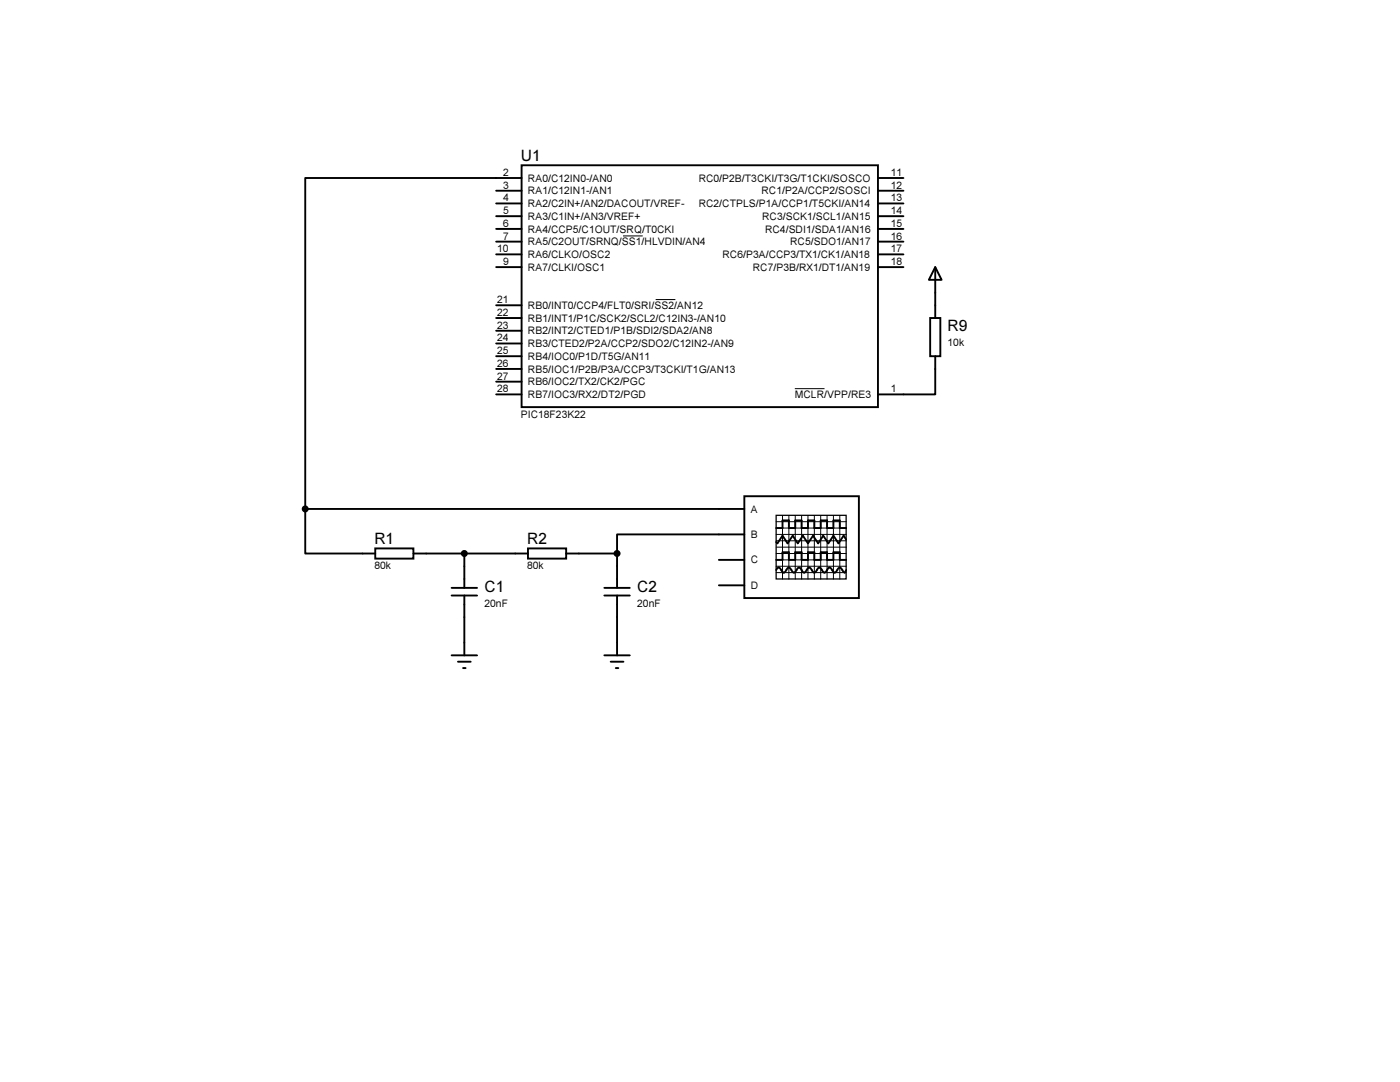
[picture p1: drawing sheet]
<svg xmlns="http://www.w3.org/2000/svg" width="279mm" height="216mm" viewBox="0 0 279 216" stroke-linecap="round" stroke-linejoin="round" font-family="sans-serif">
<defs><g id="words">
<g font-size="3.1">
<text x="103.9" y="32.1">U1</text>
<text x="189.1" y="66.1">R9</text>
<text x="74.7" y="108.5">R1</text>
<text x="105.2" y="108.5">R2</text>
<text x="96.7" y="118.2">C1</text>
<text x="127.2" y="118.2">C2</text>
</g>
<g font-size="2.1">
<text x="100.4" y="35.1">2</text>
<text x="177.8" y="35.1">11</text>
<text x="100.4" y="37.6">3</text>
<text x="100.4" y="40.2">4</text>
<text x="105.4" y="36.2">RA0/C12IN0-/AN0</text>
<text x="105.4" y="38.8">RA1/C12IN1-/AN1</text>
<text x="105.4" y="41.3">RA2/C2IN+/AN2/DACOUT/VREF-</text>
<text x="139.4" y="36.2">RC0/P2B/T3CKI/T3G/T1CKI/SOSCO</text>
<text x="139.4" y="41.3">RC2/CTPLS/P1A/CCP1/T5CKI/AN14</text>
<text x="152" y="38.8">RC1/P2A/CCP2/SOSCI</text>
<text x="177.8" y="37.6">12</text>
<text x="177.8" y="40.2">13</text>
<text x="100.4" y="45.3">6</text>
<text x="100.4" y="42.7">5</text>
<text x="100.4" y="47.8">7</text>
<text x="105.4" y="46.4">RA4/CCP5/C1OUT/SRQ/T0CKI</text>
<text x="105.4" y="43.9">RA3/C1IN+/AN3/VREF+</text>
<text x="152.1" y="43.9">RC3/SCK1/SCL1/AN15</text>
<text x="152.7" y="46.4">RC4/SDI1/SDA1/AN16</text>
<text x="177.8" y="47.8">16</text>
<text x="177.8" y="42.7">14</text>
<text x="177.8" y="45.3">15</text>
<text x="99.2" y="50.3">10</text>
<text x="100.4" y="52.9">9</text>
<text x="105.4" y="51.5">RA6/CLKO/OSC2</text>
<text x="105.4" y="48.9">RA5/C2OUT/SRNQ/SS1/HLVDIN/AN4</text>
<text x="144.2" y="51.5">RC6/P3A/CCP3/TX1/CK1/AN18</text>
<text x="157.7" y="48.9">RC5/SDO1/AN17</text>
<text x="177.8" y="52.9">18</text>
<text x="177.8" y="50.3">17</text>
<text x="105.4" y="54">RA7/CLKI/OSC1</text>
<text x="150.2" y="54">RC7/P3B/RX1/DT1/AN19</text>
<text x="99.2" y="63">22</text>
<text x="99.2" y="65.6">23</text>
<text x="99.2" y="60.5">21</text>
<text x="105.4" y="61.6">RB0/INT0/CCP4/FLT0/SRI/SS2/AN12</text>
<text x="105.4" y="64.2">RB1/INT1/P1C/SCK2/SCL2/C12IN3-/AN10</text>
<text x="99.2" y="70.7">25</text>
<text x="99.2" y="68.1">24</text>
<text x="105.4" y="71.8">RB4/IOC0/P1D/T5G/AN11</text>
<text x="105.4" y="66.7">RB2/INT2/CTED1/P1B/SDI2/SDA2/AN8</text>
<text x="105.4" y="69.3">RB3/CTED2/P2A/CCP2/SDO2/C12IN2-/AN9</text>
<text x="189.1" y="69">10k</text>
<text x="99.2" y="73.2">26</text>
<text x="99.2" y="75.7">27</text>
<text x="105.4" y="74.3">RB5/IOC1/P2B/P3A/CCP3/T3CKI/T1G/AN13</text>
<text x="105.4" y="76.9">RB6/IOC2/TX2/CK2/PGC</text>
<text x="99.2" y="78.3">28</text>
<text x="103.9" y="83.4">PIC18F23K22</text>
<text x="105.4" y="79.4">RB7/IOC3/RX2/DT2/PGD</text>
<text x="158.6" y="79.4">MCLR/VPP/RE3</text>
<text x="177.8" y="78.3">1</text>
<text x="149.8" y="102.3">A</text>
<text x="149.8" y="107.4">B</text>
<text x="74.7" y="113.5">80k</text>
<text x="105.2" y="113.5">80k</text>
<text x="149.8" y="112.4">C</text>
<text x="149.8" y="117.5">D</text>
<text x="96.7" y="121">20nF</text>
<text x="127.2" y="121">20nF</text>
</g>
</g></defs>
<g fill="none" stroke="#000" stroke-width=".38">
<path d="M99 38.1h5.1M104.1 33h71.1v48.2h-71.1zM104.1 35.5h-43.2v66.1M175.2 35.5h5.1M175.2 38.1h5.1M99 45.7h5.1M99 43.1h5.1M99 48.2h5.1M99 50.8h5.1M99 53.3h5.1M99 40.6h5.1M175.2 45.7h5.1"/>
<path d="M175.2 43.1h5.1M175.2 48.2h5.1M175.2 50.8h5.1M175.2 53.3h5.1M175.2 40.6h5.1M186.6 53.3l1.3 2.5h-2.5zM186.6 53.3v10.2M99 71.1h5.1M99 73.6h5.1M99 76.2h5.1M99 78.7h5.1M99 60.9h5.1"/>
<path d="M99 63.5h5.1M99 66h5.1M99 68.5h5.1M185.6 63.5h2.1v7.6h-2.1zM186.6 71.1v7.6h-11.4M148.5 99h22.9v20.3h-22.9zM60.9 101.6v8.8h14M60.9 101.6h87.6M74.9 109.4h7.6v2.1h-7.6zM82.5 110.4h22.9M90.1 117.3h5.1M90.1 118.8h5.1"/>
<path d="M92.7 110.4v6.9M92.7 118.8v12M105.4 109.4h7.6v2.1h-7.6zM113 110.4h10.1M120.6 117.3h5.1M120.6 118.8h5.1M123.1 110.4v6.9M123.1 118.8v12M143.5 111.7h5M143.5 116.8h5M148.5 106.6h-25.4v3.8M154.9 113.7l.5-.5 1 1.1 1-1.1 1.1 1.1 1-1.1 1 1.1 1-1.1 1 1.1 1-1.1 1 1.1 1.1-1.1 1 1.1 1-1.1 1 1.1 .3-.6"/>
<path d="M154.9 105.4h1.3v-1.6h1.2v1.6h1.3v-1.6h1.3v1.6h1.2v-1.6h1.3v1.6h1.3v-1.6h1.3v1.6h1.2v-1.6h1.3v1.6h1.3M154.9 111.7h1.3v-1.5h1.2v1.5h1.3v-1.5h1.3v1.5h1.2v-1.5h1.3v1.5h1.3v-1.5h1.3v1.5h1.2v-1.5h1.3v1.5h1.3M168.9 107.7l-.5-.8-1.1 1.5-1-1.5-1 1.5-1-1.5-1 1.5-1-1.5-1.1 1.5-1-1.5-1 1.5-1-1.5-1 1.5-1-1.5-1 1.5-.3-.2M90.1 130.8h5.1M91.4 132h2.5M92.4 133.3h.5M120.6 130.8h5.1M121.9 132h2.5M122.9 133.3h.5"/>
<circle cx="60.9" cy="101.6" r=".51"/>
<circle cx="92.7" cy="110.4" r=".51"/>
<circle cx="123.1" cy="110.4" r=".51"/>
</g>
<g fill="none" stroke="#000" stroke-width=".2">
<path d="M124.3 47.1h4M130.9 59.8h3.9M158.6 77.6h5.9M154.9 106.6h14M154.9 104.1h14M154.9 105.4h14M154.9 107.9h14M154.9 110.4h14M154.9 111.7h14M154.9 113h14M154.9 114.3h14M154.9 109.2h14"/>
<path d="M156.2 102.8v12.7M157.4 102.8l.1 12.7M158.7 102.8v12.7M160 102.8v12.7M161.2 102.8l.1 12.7M162.5 102.8l.1 12.7M163.8 102.8v12.7M165.1 102.8v12.7M166.3 102.8l.1 12.7M167.6 102.8v12.7"/>
</g>
<path d="M154.9 102.8h14v12.7h-14z" fill="none" stroke="#000" stroke-width=".25"/>
<g fill="#000">
<circle cx="60.9" cy="101.6" r=".51"/>
<circle cx="92.7" cy="110.4" r=".51"/>
<circle cx="123.1" cy="110.4" r=".51"/>
</g>
<use href="#words"/>
</svg>
